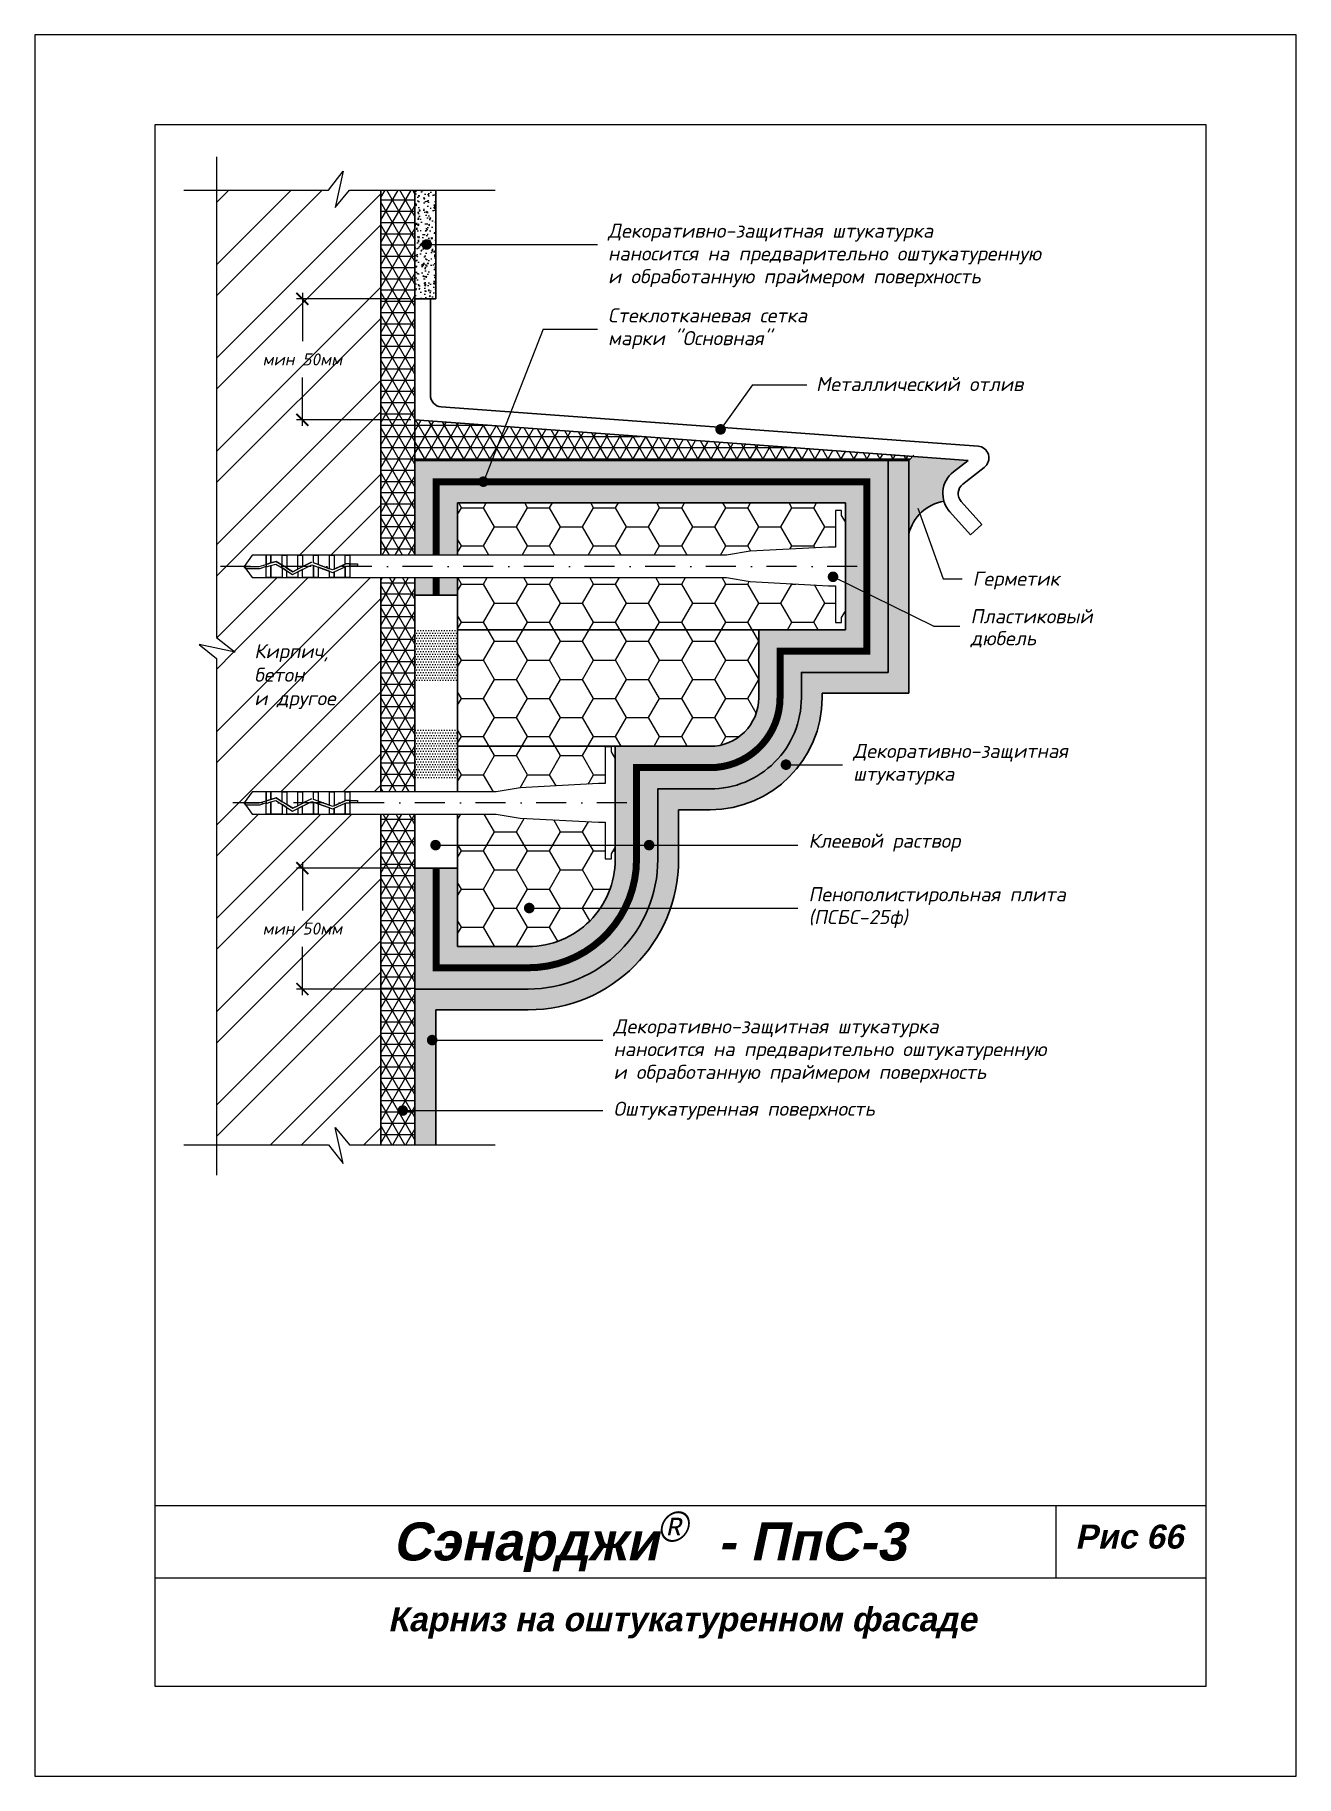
# Model space of a CAD drawing. Header units: inches. Extents: x 47 to 4151, y -1120 to 1902.
# Drawn here: x 1102.3 to 1312.3, y -418.8 to -128.8 of the extents above; entities that cross this region are included whole.
import ezdxf

# ---------------------------------------------------------------- set-up
doc = ezdxf.new("R2010")
doc.units = ezdxf.units.IN
doc.header["$LTSCALE"] = 10
doc.header["$MEASUREMENT"] = 0
doc.linetypes.add('DASHDOT', pattern=[1, 0.5, -0.25, 0, -0.25])
doc.linetypes.add('HIDDEN', pattern=[0.375, 0.25, -0.125])
doc.layers.add('dim', color=160, linetype='Continuous', lineweight=15)
doc.layers.add('Layer1', color=108, linetype='Continuous', lineweight=30)
for name, color, linetype in [('DUBEL', 142, 'Continuous'), ('hatch', 240, 'Continuous'), ('ndp', 242, 'Continuous'), ('ramka', 248, 'Continuous')]:
    doc.layers.add(name, color=color, linetype=linetype)
doc.layers.add('list', color=5, linetype='Continuous', plot=False)
doc.styles.add('ndp', font='ARIALBD.TTF', dxfattribs={"oblique": 12})
doc.styles.add('style2', font='romans.shx', dxfattribs={"oblique": 12})
doc.dimstyles.new('1', dxfattribs={"dimtxt": 2, "dimasz": 2, "dimexe": 1, "dimexo": 0.7, "dimgap": 2, "dimtad": 0, "dimtih": 1, "dimtoh": 1, "dimdec": 4, "dimzin": 0, "dimdsep": 46, "dimtxsty": 'style2', "dimblk": 'ARCHTICK', "dimcen": 1.5, "dimdle": 1, "dimadec": 0, "dimazin": 0, "dimtfac": 1, "dimtdec": 4, "dimtofl": 0, "dimtmove": 0, "dimatfit": 2, "dimldrblk": 'DOTSMALL', "dimfxl": 1, "dimtolj": 1, "dimtzin": 0, "dimarcsym": 0})
pattern_1 = [(50, (854.4345, 192.433), (2.1035444, -0.1840363), [0.219956, -2.419518]), (355, (854.4345, 192.433), (-0.406923, 2.205991), [0.175965, -1.9356146]), (100.4514, (854.6098, 192.4176), (1.696623, 2.0219534), [0.186934, -2.056274]), (46.1842, (854.4345, 193.0195), (3.129951, -0.485426), [0.329934, -3.629277]), (96.6356, (854.6953, 192.979), (2.741131, 2.856844), [0.280401, -3.08441]), (351.1842, (854.4345, 193.0195), (2.74113, 2.856846), [0.263947, -2.903422]), (21, (854.7278, 192.8728), (1.750579, -1.1807803), [0.219956, -2.419518]), (326, (854.7278, 192.8728), (0.713583, 2.126683), [0.175965, -1.9356146]), (71.4514, (854.8736, 192.7744), (2.4641624, 0.945901), [0.186934, -2.056274]), (37.5, (854.4345, 192.4329), (0.0356618, 0.97629425), [0, -1.9121526, 0, -1.964942, 0, -1.9429465]), (7.5, (854.4345, 192.4329), (0.771517, 1.1567107), [0, -1.1203103, 0, -1.8681614, 0, -0.7405192]), (327.5, (853.7805, 192.4329), (1.5655674, -0.0661478), [0, -0.7331874, 0, -2.2875445, 0, -3.0353956]), (317.5, (853.4872, 192.4329), (1.710339, 0.2935828), [0, -0.9531436, 0, -1.5191642, 0, -2.1555708])]
pattern_2 = [(0, (854.4345, 192.43293), (0.21875, 0.4375), [0, -0.4375])]
pattern_3 = [(0, (854.4345, 192.433), (0, 1.875), []), (60, (854.4345, 192.433), (-1.6237976, 0.9375), []), (120, (854.4345, 192.433), (-1.6237976, -0.9375), [])]

msp = doc.modelspace()

# ---------------------------------------------------------------- texts
at = {"layer": 'ndp', "oblique": 12}
for s, height, style, p in [('Декоративно-защитная штукатурка', 2.34619952, 'style2', (1197.76403, -162.610599)), ('наносится на предварительно оштукатуренную', 2.34619952, 'style2', (1197.76403, -166.409208)), ('и обработанную праймером поверхность', 2.34619952, 'style2', (1197.76403, -170.207816)), ('Стеклотканевая сетка', 2.34619952, 'style2', (1197.76403, -176.711224)), ('марки "Основная"', 2.34619952, 'style2', (1197.76403, -180.509833)), ('Металлический отлив', 2.34619952, 'style2', (1232.396653, -188.154426)), ('Герметик', 2.3461995, 'style2', (1258.47789, -220.552786)), ('Пластиковый ', 2.34619952, 'style2', (1258.115839, -226.82431)), ('дюбель', 2.3461995, 'style2', (1258.115839, -230.483878)), ('Кирпич,', 2.3461995, 'style2', (1138.869833, -232.642146)), ('бетон', 2.3461995, 'style2', (1138.869833, -236.558285)), ('и другое', 2.3461995, 'style2', (1138.869833, -240.474425)), ('Декоративно-защитная', 2.34619952, 'style2', (1238.585465, -249.245295)), ('штукатурка', 2.3461995, 'style2', (1238.585465, -253.043904)), ('Клеевой раствор', 2.34619952, 'style2', (1231.147332, -264.21625)), ('Пенополистирольная плита', 2.34619952, 'style2', (1231.147332, -273.123671)), ('(ПСБС-25ф)', 2.3461995, 'style2', (1231.147332, -276.922279)), ('Декоративно-защитная штукатурка', 2.34619952, 'style2', (1198.672583, -295.113427)), ('наносится на предварительно оштукатуренную', 2.34619952, 'style2', (1198.672583, -298.912036)), ('и обработанную праймером поверхность', 2.34619952, 'style2', (1198.672583, -302.710644)), ('Оштукатуренная поверхность', 2.34619952, 'style2', (1198.672583, -308.845201)), ('Сэнарджи    - ПпС-3', 6.33260053, 'ndp', (1161.916793, -382.897735)), ('Рис 66', 4, 'ndp', (1275.543503, -380.920021)), ('Карниз на оштукатуренном фасаде', 4, 'ndp', (1161.13116, -394.68848))]:
    msp.add_text(s, height=height, dxfattribs=dict(at, style=style)).set_placement(p)
at = {"layer": 'ndp', "insert": (1205.979596, -374.75865), "char_height": 5, "attachment_point": 1, "style": 'style2'}
msp.add_mtext('{\\fCentury Gothic|b0|i0|c204|p32;®}', dxfattribs=at)

# ---------------------------------------------------------------- blocks, each defined once
blk = doc.blocks.new('_ArchTick')
at = {"layer": 'DUBEL', "color": 0, "const_width": 0.15}
blk.add_lwpolyline([(-0.5, -0.5), (0.5, 0.5)], dxfattribs=at)
blk = doc.blocks.new('*D130')
at = {"layer": 'Defpoints', "color": 0}
for p in [(1165.63, -267.61), (1146.88, -287.74), (1165.63, -287.74)]:
    blk.add_point(p, dxfattribs=at)
at = {"layer": 'dim', "color": 0, "lineweight": -2}
for p, q in [((1146.88, -266.61), (1146.88, -274.66)), ((1164.93, -267.61), (1145.88, -267.61)), ((1146.88, -288.74), (1146.88, -280.68)), ((1164.93, -287.74), (1145.88, -287.74))]:
    blk.add_line(p, q, dxfattribs=at)
at = {"layer": 'dim', "color": 0, "lineweight": -2, "xscale": 2, "yscale": 2, "zscale": 2}
for p, rotation in [((1146.88, -267.61), 90), ((1146.88, -287.74), 270)]:
    blk.add_blockref('_ArchTick', p, dxfattribs=dict(at, rotation=rotation))
at = {"layer": 'dim', "color": 0, "insert": (1146.88, -277.67), "char_height": 2, "attachment_point": 5, "style": 'style2'}
blk.add_mtext('\\A1;{\\fRomanS|b0|i0|c204|p2;мин 50мм}', dxfattribs=at)
blk = doc.blocks.new('_DotSmall')
at = {"layer": 'DUBEL', "color": 0, "const_width": 0.5}
blk.add_lwpolyline([(-0.0625, 0, 1), (0.0625, 0, 1)], format="xyb", close=True, dxfattribs=at)
blk = doc.blocks.new('*D131')
at = {"layer": 'Defpoints', "color": 0}
for p in [(1165.63, -172.8), (1146.88, -192.94), (1165.63, -192.94)]:
    blk.add_point(p, dxfattribs=at)
at = {"layer": 'dim', "color": 0, "lineweight": -2}
for p, q in [((1164.93, -172.8), (1145.88, -172.8)), ((1146.88, -171.8), (1146.88, -179.86)), ((1146.88, -193.94), (1146.88, -185.88)), ((1164.93, -192.94), (1145.88, -192.94))]:
    blk.add_line(p, q, dxfattribs=at)
at = {"layer": 'dim', "color": 0, "lineweight": -2, "xscale": 2, "yscale": 2, "zscale": 2}
for p, rotation in [((1146.88, -172.8), 90), ((1146.88, -192.94), 270)]:
    blk.add_blockref('_ArchTick', p, dxfattribs=dict(at, rotation=rotation))
at = {"layer": 'dim', "color": 0, "insert": (1146.88, -182.87), "char_height": 2, "attachment_point": 5, "style": 'style2'}
blk.add_mtext('\\A1;{\\fRomanS|b0|i0|c204|p2;мин 50мм}', dxfattribs=at)

# ---------------------------------------------------------------- dimensions: what is measured, and where the dimension line sits
at = {"layer": 'dim'}
for base, p1, p2, picture, middle in [((1146.880518, -192.935178), (1165.632997, -172.800414), (1165.632997, -192.935178), '*D131', (1146.880518, -182.867796)), ((1146.880518, -287.740838), (1165.632997, -267.606074), (1165.632997, -287.740838), '*D130', (1146.880518, -277.673456))]:
    dim = msp.add_linear_dim(base=base, p1=p1, p2=p2, angle=270, text='{\\fRomanS|b0|i0|c204|p2;мин 50мм}', dimstyle='1', dxfattribs=at)
    dim.commit()
    dim.dimension.update_dxf_attribs({"geometry": picture, "text_midpoint": middle})

# ---------------------------------------------------------------- hatches: boundary and pattern name
at = {"layer": 'hatch'}
h = msp.add_hatch(dxfattribs=at)
h.set_pattern_fill('ANSI32', color=256, scale=29.327494, style=0)
h.set_pattern_definition([(45, (854.434, 192.433), (-7.77663, 7.77663), []), (45, (859.619, 192.433), (-7.77663, 7.77663), [])])
h.paths.add_polyline_path([(1159.934687, -258.606171), (1154.780228, -258.606171), (1154.001005, -258.606171), (1151.37378, -258.606171), (1148.746554, -258.606171), (1146.898552, -258.606171), (1144.271326, -258.606171), (1140.864877, -258.606171), (1138.538127, -258.606171), (1137.19542, -256.743323), (1138.538127, -254.880475), (1140.864877, -254.880475), (1141.644101, -254.880475), (1144.271326, -254.880475), (1146.898552, -254.880475), (1149.525777, -254.880475), (1152.153003, -254.880475), (1154.780228, -254.880475), (1159.934687, -254.880475), (1159.934687, -219.213452), (1154.780228, -219.213452), (1154.001005, -219.213452), (1151.37378, -219.213452), (1148.746554, -219.213452), (1146.898552, -219.213452), (1144.271326, -219.213452), (1140.864877, -219.213452), (1138.538127, -219.213452), (1137.19542, -217.350604), (1138.538127, -215.487756), (1140.864877, -215.487756), (1141.644101, -215.487756), (1144.271326, -215.487756), (1146.898552, -215.487756), (1149.525777, -215.487756), (1152.153003, -215.487756), (1154.780228, -215.487756), (1159.934687, -215.487756), (1159.934687, -154.668795), (1132.572839, -154.668795), (1132.572839, -229.193062), (1135.687513, -231.647795), (1132.572839, -230.966751), (1132.572839, -313.659614), (1159.934687, -313.659614)])
h.paths.add_polyline_path([(1138.597691, -276.164257), (1155.163345, -276.164257), (1155.163345, -279.182654), (1138.597691, -279.182654)], flags=24)
h.paths.add_polyline_path([(1138.597691, -181.358597), (1155.163345, -181.358597), (1155.163345, -184.376994), (1138.597691, -184.376994)], flags=24)
h.paths.add_polyline_path([(1138.43927, -241.718366), (1155.477147, -241.967716), (1156.225198, -238.448417), (1139.18732, -238.199067)], flags=24)
h.paths.add_polyline_path([(1138.605503, -237.02016), (1150.839258, -237.26951), (1151.587308, -233.750211), (1139.353553, -233.500861)], flags=24)
h.paths.add_polyline_path([(1138.202195, -234.040046), (1152.726287, -234.372512), (1153.723687, -229.680113), (1139.199595, -229.347647)], flags=24)
h = msp.add_hatch(dxfattribs=at)
h.set_pattern_fill('NET3', color=256, scale=15, style=0)
h.set_pattern_definition(pattern_3)
h.paths.add_polyline_path([(1165.632997, -154.668795), (1159.934687, -154.668795), (1159.934687, -215.487756), (1165.632997, -215.487756), (1165.632997, -199.690864)])
h.paths.add_polyline_path([(1165.632997, -226.618997), (1165.632997, -219.213452), (1159.934687, -219.213452), (1159.934687, -254.880475), (1165.632997, -254.880475), (1165.632997, -249.540586), (1165.632997, -239.773731)])
h.paths.add_polyline_path([(1165.632997, -258.606171), (1159.934687, -258.606171), (1159.934687, -313.659614), (1165.632997, -313.659614)])
h = msp.add_hatch(dxfattribs=at)
h.set_pattern_fill('AR-CONC', color=256, scale=0.293275, style=0)
h.set_pattern_definition(pattern_1)
h.paths.add_polyline_path([(1169.088452, -163.734604), (1168.026331, -163.734604, -1), (1167.146506, -163.734604, -1), (1168.026331, -163.734604), (1169.088452, -163.734604), (1169.088452, -154.668795), (1165.632997, -154.668795), (1165.632997, -172.800414), (1169.088452, -172.800414)])
h = msp.add_hatch(dxfattribs=at)
h.set_pattern_fill('NET3', color=256, scale=15, style=0)
h.set_pattern_definition(pattern_3)
h.paths.add_polyline_path([(1165.632997, -192.935178), (1165.632997, -199.690864), (1244.385879, -199.690864), (1247.841334, -199.690864), (1248.505285, -199.034376)])
h = msp.add_hatch(dxfattribs=at)
h.set_pattern_fill('AR-CONC', color=256, scale=0.293275, style=0)
h.set_pattern_definition(pattern_1)
h.paths.add_polyline_path([(1247.841334, -225.28), (1244.385879, -223.58044), (1244.385879, -235.010344), (1229.957208, -235.010344), (1229.957208, -239.229457, -0.4142135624), (1214.775477, -254.411188), (1206.061248, -254.411188), (1206.061248, -263.765133), (1209.516703, -263.765133), (1209.516703, -257.866643), (1214.775477, -257.866643, 0.2368190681), (1229.716982, -250.369301), (1227.838369, -250.369301, -1), (1226.958544, -250.369301, -1), (1227.838369, -250.369301), (1229.716982, -250.369301, 0.1615476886), (1233.412662, -239.229457), (1233.412662, -238.465799), (1247.841334, -238.465799)])
h.paths.add_polyline_path([(1247.841334, -199.690864), (1244.385879, -199.690864), (1244.385879, -223.58044), (1247.841334, -225.28)])
h.paths.add_polyline_path([(1209.516703, -266.174059), (1209.516703, -263.765133), (1206.061248, -263.765133), (1206.061248, -266.174059, -0.0962203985), (1204.493035, -274.247676), (1208.178406, -274.247676, 0.0823192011)])
h.paths.add_polyline_path([(1208.178406, -274.247676), (1204.493035, -274.247676, -0.3058050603), (1184.494469, -287.740838), (1165.632997, -287.740838), (1165.632997, -313.659614), (1169.088452, -313.659614), (1169.088452, -296.237432), (1168.934884, -296.237432, -1), (1168.055059, -296.237432, -1), (1168.934884, -296.237432), (1169.088452, -296.237432), (1169.088452, -291.196293), (1184.494469, -291.196293, 0.3209506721)])
h = msp.add_hatch(dxfattribs=at)
h.set_pattern_fill('DOTS', color=256, scale=7, style=0)
h.set_pattern_definition(pattern_2)
h.paths.add_polyline_path([(1206.061248, -266.174059), (1206.061248, -254.411188), (1214.775477, -254.411188, 0.4142135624), (1229.957208, -239.229457), (1229.957208, -235.010344), (1244.385879, -235.010344), (1244.385879, -199.690864), (1165.632997, -199.690864), (1165.632997, -215.487756), (1169.182297, -215.487756), (1169.182297, -203.240165), (1240.836578, -203.240165), (1240.836578, -231.461044), (1226.407907, -231.461044), (1226.407907, -239.229457, -0.4142135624), (1214.775477, -250.861887), (1202.511947, -250.861887), (1202.511947, -266.174059, -0.4142135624), (1184.494469, -284.191537), (1169.182297, -284.191537), (1169.182297, -267.606074), (1165.632997, -267.606074), (1165.632997, -287.740838), (1184.494469, -287.740838, 0.4142135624)])
h.paths.add_polyline_path([(1172.731597, -206.789465), (1237.287278, -206.789465), (1237.287278, -227.911743), (1222.858607, -227.911743), (1222.858607, -239.229457, -0.4142135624), (1214.775477, -247.312587), (1198.962647, -247.312587), (1198.962647, -266.174059, -0.4142135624), (1184.494469, -280.642237), (1172.731597, -280.642237), (1172.731597, -267.606074), (1169.182297, -267.606074), (1169.182297, -284.191537), (1184.494469, -284.191537, 0.4142135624), (1202.511947, -266.174059), (1202.511947, -250.861887), (1214.775477, -250.861887, 0.4142135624), (1226.407907, -239.229457), (1226.407907, -231.461044), (1240.836578, -231.461044), (1240.836578, -203.240165), (1169.182297, -203.240165), (1169.182297, -215.487756), (1172.731597, -215.487756)], flags=17)
h.paths.add_polyline_path([(1172.731597, -219.213452), (1169.182297, -219.213452), (1169.182297, -222.151678), (1172.731597, -222.151678)], flags=16)
h.paths.add_polyline_path([(1169.182297, -219.213452), (1165.632997, -219.213452), (1165.632997, -222.151678), (1169.182297, -222.151678)], flags=17)
msp.add_hatch(color=256, dxfattribs=at).paths.add_polyline_path([(1255.272315, -201.618627), (1257.724407, -199.712881), (1248.505285, -199.034376), (1247.841334, -199.690864), (1247.841334, -211.957132, -0.3035028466), (1253.696233, -206.506274, -0.3083413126)])
h = msp.add_hatch(dxfattribs=at)
h.set_pattern_fill('HONEY', color=256, scale=29.327494, style=0)
h.set_pattern_definition([(0, (854.4345, 192.433), (5.498905, 3.174794), [3.665937, -7.331874]), (120, (854.4345, 192.433), (-5.498905, 3.174794), [3.665937, -7.331874]), (60, (854.4345, 192.433), (1e-08, 6.349589), [-7.331874, 3.665937])])
h.paths.add_polyline_path([(1235.636705, -220.570354), (1234.500611, -220.570354), (1221.444105, -219.889009), (1217.481457, -219.213452), (1172.731597, -219.213452), (1172.731597, -222.151678), (1172.731597, -227.911743), (1222.858607, -227.911743), (1237.287278, -227.911743), (1237.287278, -224.795219), (1236.657568, -225.837389), (1236.657568, -226.679019), (1235.636705, -226.679019)])
h.paths.add_polyline_path([(1235.636705, -208.022189), (1236.657568, -208.022189), (1236.657568, -208.863819), (1237.287278, -209.905989), (1237.287278, -206.789465), (1172.731597, -206.789465), (1172.731597, -215.487756), (1217.481457, -215.487756), (1221.444105, -214.812199), (1234.500611, -214.130854), (1235.636705, -214.130854)])
h.paths.add_polyline_path([(1222.858607, -227.911743), (1172.731597, -227.911743), (1172.731597, -239.773731), (1172.731597, -247.312587), (1198.962647, -247.312587), (1214.775477, -247.312587, 0.4142135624), (1222.858607, -239.229457)])
h.paths.add_polyline_path([(1197.312074, -247.312587), (1172.731597, -247.312587), (1172.731597, -250.936556), (1172.731597, -254.880475), (1179.156825, -254.880475), (1183.119474, -254.204918), (1196.17598, -253.523573), (1197.312074, -253.523573)])
h.paths.add_polyline_path([(1198.962647, -266.174059), (1198.962647, -264.187938), (1198.332937, -265.230108), (1198.332937, -266.071738), (1197.312074, -266.071738), (1197.312074, -259.963073), (1196.17598, -259.963073), (1183.119474, -259.281728), (1179.156825, -258.606171), (1172.731597, -258.606171), (1172.731597, -264.687228), (1172.731597, -267.606074), (1172.731597, -280.642237), (1184.494469, -280.642237, 0.4142135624)])
h = msp.add_hatch(dxfattribs=at)
h.set_pattern_fill('DOTS', color=256, scale=7, style=0)
h.set_pattern_definition(pattern_2)
h.paths.add_polyline_path([(1172.731597, -227.911743), (1165.632997, -227.911743), (1165.632997, -236.412646), (1172.731597, -236.412646)])
h.paths.add_polyline_path([(1172.731597, -244.413498), (1165.632997, -244.413498), (1165.632997, -252.914402), (1172.731597, -252.914402)])

# ---------------------------------------------------------------- linework, layer by layer
at = {"layer": 'DUBEL', "linetype": 'DASHDOT'}
for p, q in [((1239.240075, -217.350604), (1132.882872, -217.350604)), ((1200.915444, -256.743323), (1132.882872, -256.743323))]:
    msp.add_line(p, q, dxfattribs=at)
at = {"layer": 'DUBEL', "linetype": 'HIDDEN', "const_width": 1.17}
msp.add_lwpolyline([(1169.182297, -215.487756), (1169.182297, -203.240165), (1240.836578, -203.240165), (1240.836578, -231.461044), (1226.407907, -231.461044), (1226.407907, -239.229457, -0.4142135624), (1214.775477, -250.861887), (1202.511947, -250.861887), (1202.511947, -266.174059, -0.4142135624), (1184.494469, -284.191537), (1169.182297, -284.191537), (1169.182297, -267.606074)], format="xyb", dxfattribs=at)
at = {"layer": 'DUBEL'}
for points in [[(1234.500611, -220.570354), (1235.636705, -220.570354), (1235.636705, -226.679019), (1236.657568, -226.679019), (1236.657568, -225.837389), (1237.287278, -224.795219), (1237.287278, -209.905989), (1236.657568, -208.863819), (1236.657568, -208.022189), (1235.636705, -208.022189), (1235.636705, -214.130854), (1234.500611, -214.130854), (1221.444105, -214.812199), (1217.481457, -215.487756), (1154.780228, -215.487756), (1154.780228, -216.935724), (1156.07063, -216.935724), (1156.07063, -217.331155), (1154.780228, -217.331155), (1154.780228, -216.935724), (1154.780228, -219.213452), (1154.001005, -219.213452), (1154.001005, -217.410304), (1154.177601, -217.331155), (1154.780228, -217.350604), (1154.780228, -216.935724), (1154.093038, -216.935724), (1154.001005, -216.976973), (1154.001005, -215.487756), (1154.780228, -215.487756), (1152.153003, -215.487756), (1152.153003, -217.805239), (1154.001005, -216.976973), (1151.889458, -217.923358), (1151.37378, -217.734295), (1151.37378, -215.487756), (1152.153003, -215.487756), (1149.525777, -215.487756), (1149.525777, -217.056758), (1151.37378, -217.734295), (1148.746554, -216.771071), (1148.746554, -215.487756), (1149.525777, -215.487756), (1146.898552, -215.487756), (1146.898552, -217.350604), (1148.421862, -216.652028), (1146.119329, -217.818186), (1146.119329, -215.487756), (1146.898552, -215.487756), (1144.271326, -215.487756), (1144.271326, -217.350604), (1144.271326, -217.622528), (1145.276171, -218.245218), (1146.119329, -217.818186), (1145.276171, -218.245218), (1143.492103, -217.139653), (1143.492103, -215.487756), (1144.271326, -215.487756), (1141.644101, -215.487756), (1141.644101, -216.774833), (1142.496759, -216.52285), (1143.492103, -217.139653), (1142.496759, -216.52285), (1141.644101, -216.774833), (1141.644101, -215.487756), (1140.864877, -215.487756), (1140.864877, -217.005113), (1141.644101, -216.774833), (1140.864877, -217.005113), (1140.864877, -215.487756), (1138.538127, -215.487756), (1137.19542, -217.350604), (1139.695802, -217.350604), (1140.864877, -217.005113), (1140.864877, -217.350604), (1139.753009, -217.746035), (1137.480439, -217.746035), (1137.19542, -217.350604), (1138.538127, -219.213452), (1140.864877, -219.213452), (1140.864877, -217.41745), (1141.644101, -217.187169), (1141.644101, -219.213452), (1141.644101, -217.350604), (1141.644101, -217.187169), (1142.438998, -216.952257), (1143.492103, -217.604854), (1143.492103, -219.213452), (1140.864877, -219.213452), (1144.271326, -219.213452), (1144.271326, -218.087729), (1143.492103, -217.604854), (1145.256683, -218.698342), (1146.119329, -218.26144), (1146.119329, -219.213452), (1144.271326, -219.213452), (1146.898552, -219.213452), (1146.898552, -217.866789), (1146.119329, -218.26144), (1148.447156, -217.082472), (1149.525777, -217.477928), (1149.525777, -219.213452), (1146.898552, -219.213452), (1148.746554, -219.213452), (1148.746554, -217.350604), (1148.746554, -217.19224), (1148.746554, -219.213452), (1151.37378, -219.213452), (1151.37378, -218.155464), (1149.525777, -217.477928), (1151.904383, -218.35), (1152.153003, -218.23857), (1152.153003, -219.213452), (1152.153003, -218.23857), (1154.001005, -217.410304), (1154.001005, -219.213452), (1151.37378, -219.213452), (1154.780228, -219.213452), (1217.481457, -219.213452), (1221.444105, -219.889009), (1234.500611, -220.570354)], [(1196.17598, -259.963073), (1197.312074, -259.963073), (1197.312074, -266.071738), (1198.332937, -266.071738), (1198.332937, -265.230108), (1198.962647, -264.187938), (1198.962647, -249.298708), (1198.332937, -248.256538), (1198.332937, -247.414908), (1197.312074, -247.414908), (1197.312074, -253.523573), (1196.17598, -253.523573), (1183.119474, -254.204918), (1179.156825, -254.880475), (1154.780228, -254.880475), (1154.780228, -256.328443), (1156.07063, -256.328443), (1156.07063, -256.723873), (1154.780228, -256.723873), (1154.780228, -256.328443), (1154.780228, -258.606171), (1154.001005, -258.606171), (1154.001005, -256.803023), (1154.177601, -256.723873), (1154.780228, -256.743323), (1154.780228, -256.328443), (1154.093038, -256.328443), (1154.001005, -256.369692), (1154.001005, -254.880475), (1154.780228, -254.880475), (1152.153003, -254.880475), (1152.153003, -257.197958), (1154.001005, -256.369692), (1151.889458, -257.316077), (1151.37378, -257.127013), (1151.37378, -254.880475), (1152.153003, -254.880475), (1149.525777, -254.880475), (1149.525777, -256.449477), (1151.37378, -257.127013), (1148.746554, -256.163789), (1148.746554, -254.880475), (1149.525777, -254.880475), (1146.898552, -254.880475), (1146.898552, -256.743323), (1148.421862, -256.044747), (1146.119329, -257.210905), (1146.119329, -254.880475), (1146.898552, -254.880475), (1144.271326, -254.880475), (1144.271326, -256.743323), (1144.271326, -257.015247), (1145.276171, -257.637937), (1146.119329, -257.210905), (1145.276171, -257.637937), (1143.492103, -256.532372), (1143.492103, -254.880475), (1144.271326, -254.880475), (1141.644101, -254.880475), (1141.644101, -256.167551), (1142.496759, -255.915569), (1143.492103, -256.532372), (1142.496759, -255.915569), (1141.644101, -256.167551), (1141.644101, -254.880475), (1140.864877, -254.880475), (1140.864877, -256.397832), (1141.644101, -256.167551), (1140.864877, -256.397832), (1140.864877, -254.880475), (1138.538127, -254.880475), (1137.19542, -256.743323), (1139.695802, -256.743323), (1140.864877, -256.397832), (1140.864877, -256.743323), (1139.753009, -257.138754), (1137.480439, -257.138754), (1137.19542, -256.743323), (1138.538127, -258.606171), (1140.864877, -258.606171), (1140.864877, -256.810168), (1141.644101, -256.579888), (1141.644101, -258.606171), (1141.644101, -256.743323), (1141.644101, -256.579888), (1142.438998, -256.344976), (1143.492103, -256.997573), (1143.492103, -258.606171), (1140.864877, -258.606171), (1144.271326, -258.606171), (1144.271326, -257.480448), (1143.492103, -256.997573), (1145.256683, -258.091061), (1146.119329, -257.654159), (1146.119329, -258.606171), (1144.271326, -258.606171), (1146.898552, -258.606171), (1146.898552, -257.259508), (1146.119329, -257.654159), (1148.447156, -256.47519), (1149.525777, -256.870647), (1149.525777, -258.606171), (1146.898552, -258.606171), (1148.746554, -258.606171), (1148.746554, -256.743323), (1148.746554, -256.584959), (1148.746554, -258.606171), (1151.37378, -258.606171), (1151.37378, -257.548183), (1149.525777, -256.870647), (1151.904383, -257.742719), (1152.153003, -257.631289), (1152.153003, -258.606171), (1152.153003, -257.631289), (1154.001005, -256.803023), (1154.001005, -258.606171), (1151.37378, -258.606171), (1154.780228, -258.606171), (1179.156825, -258.606171), (1183.119474, -259.281728), (1196.17598, -259.963073)]]:
    msp.add_lwpolyline(points, close=True, dxfattribs=at)
at = {"layer": 'DUBEL', "linetype": 'HIDDEN', "const_width": 1.17}
msp.add_lwpolyline([(1169.182297, -222.151678), (1169.182297, -219.213452)], dxfattribs=at)
at = {"layer": 'hatch'}
for points in [[(1132.572839, -149.118375), (1132.572839, -229.193062), (1135.687513, -231.647795), (1129.6865, -230.335633), (1132.572839, -232.707615), (1132.572839, -318.737392)], [(1127.168073, -154.668795), (1151.206285, -154.668795), (1153.661018, -151.554121), (1152.348856, -157.555133), (1154.720838, -154.668795), (1178.981531, -154.668795)], [(1127.168073, -313.659614), (1151.206285, -313.659614), (1153.661018, -316.774288), (1152.348856, -310.773276), (1154.720838, -313.659614), (1178.981531, -313.659614)]]:
    msp.add_lwpolyline(points, dxfattribs=at)
at = {"layer": 'Layer1'}
for p, q in [((1159.934687, -154.668795), (1159.934687, -215.487756)), ((1165.632997, -154.668795), (1165.632997, -215.487756)), ((1169.088452, -154.668795), (1169.088452, -172.800414)), ((1165.632997, -192.935178), (1165.632997, -172.800414)), ((1165.632997, -172.800414), (1169.088452, -172.800414)), ((1168.192659, -188.79917), (1168.192659, -172.800414)), ((1165.632997, -192.935178), (1165.632997, -181.184396)), ((1169.99824, -190.789697), (1259.371783, -197.301941)), ((1165.632997, -192.935178), (1257.724407, -199.712881)), ((1244.385879, -199.690864), (1247.841334, -199.690864)), ((1247.841334, -199.690864), (1248.709574, -198.832384)), ((1247.841334, -199.690864), (1247.841334, -238.465799)), ((1255.272315, -201.618627), (1257.724407, -199.712881)), ((1256.843058, -203.639676), (1260.404669, -200.871622)), ((1254.682336, -208.270353), (1258.10841, -212.074233)), ((1256.584276, -206.557316), (1260.01035, -210.361195)), ((1260.01035, -210.361195), (1258.10841, -212.074233)), ((1159.934687, -219.213452), (1159.934687, -254.880475)), ((1165.632997, -219.213452), (1165.632997, -254.908107)), ((1172.731597, -222.151678), (1172.731597, -254.908107)), ((1222.858607, -227.911743), (1172.731597, -227.911743)), ((1247.841334, -238.465799), (1233.412662, -238.465799)), ((1233.412662, -238.465799), (1233.412662, -239.229457)), ((1198.962647, -247.312587), (1172.731597, -247.312587)), ((1214.775477, -257.866643), (1209.516703, -257.866643)), ((1209.516703, -257.866643), (1209.516703, -266.174059)), ((1159.934687, -258.606171), (1159.934687, -313.659614)), ((1165.632997, -258.633803), (1165.632997, -313.659614)), ((1172.731597, -258.633803), (1172.731597, -267.606074)), ((1165.632997, -267.606074), (1172.731597, -267.606074)), ((1172.731597, -267.606074), (1172.731597, -280.642237)), ((1184.494469, -291.196293), (1169.088452, -291.196293)), ((1169.088452, -313.659614), (1169.088452, -291.196293))]:
    msp.add_line(p, q, dxfattribs=at)
for points in [[(1165.632997, -199.690864), (1244.385879, -199.690864), (1244.385879, -235.010344), (1229.957208, -235.010344), (1229.957208, -239.229457, -0.4142135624), (1214.775477, -254.411188), (1206.061248, -254.411188), (1206.061248, -266.174059, -0.4142135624), (1184.494469, -287.740838), (1165.632997, -287.740838), (1165.632997, -267.606074)], [(1172.731597, -206.789465), (1237.287278, -206.789465), (1237.287278, -227.911743), (1222.858607, -227.911743), (1222.858607, -239.229457, -0.4142135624), (1214.775477, -247.312587), (1198.962647, -247.312587), (1198.962647, -266.174059, -0.4142135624), (1184.494469, -280.642237), (1172.731597, -280.642237)]]:
    msp.add_lwpolyline(points, format="xyb", dxfattribs=at)
for points in [[(1165.632997, -199.690864), (1165.632997, -215.487756)], [(1172.731597, -215.487756), (1172.731597, -206.789465)], [(1165.632997, -219.213452), (1165.632997, -222.151678), (1172.731597, -222.151678), (1172.731597, -219.213452)]]:
    msp.add_lwpolyline(points, dxfattribs=at)
for centre, radius, start, end in [((1170.192659, -188.79917), 2, 180, 264.42149526), ((1259.177364, -199.292469), 2, 307.85405672, 84.42149526), ((1258.070363, -205.218829), 4.559662, 127.85405672, 222.00869687), ((1258.070363, -205.218829), 2, 127.85405672, 222.00869687), ((1254.845153, -213.61023), 7.196264, 99.18687157, 166.71964422), ((1214.775477, -239.229457), 18.637185, 270, 0), ((1184.494469, -266.174059), 25.022234, 270, 0)]:
    msp.add_arc(centre, radius, start, end, dxfattribs=at)
at = {"layer": 'list'}
msp.add_lwpolyline([(1102.340123, -418.822072), (1312.340123, -418.822072), (1312.340123, -128.822072), (1102.340123, -128.822072)], close=True, dxfattribs=at)
at = {"layer": 'ndp'}
for p, q in [((1167.586419, -163.734604), (1196.011197, -163.734604)), ((1186.949268, -177.835229), (1177.013344, -203.240165)), ((1186.949268, -177.835229), (1196.011197, -177.835229)), ((1221.833519, -187.099302), (1216.514156, -194.525473)), ((1221.833519, -187.099302), (1230.895448, -187.099302)), ((1249.333643, -207.650064), (1253.571809, -219.43977)), ((1251.97341, -227.312354), (1235.23243, -219.078332)), ((1253.571809, -219.43977), (1256.725056, -219.43977)), ((1251.97341, -227.312354), (1256.363006, -227.312354)), ((1227.398456, -250.369301), (1236.832632, -250.369301)), ((1169.059052, -263.765133), (1229.394499, -263.765133)), ((1184.65372, -274.247676), (1229.394499, -274.247676)), ((1168.494972, -296.237432), (1196.91975, -296.237432)), ((1163.589681, -307.971823), (1196.91975, -307.971823))]:
    msp.add_line(p, q, dxfattribs=at)
at = {"layer": 'ndp', "const_width": 0.879825}
for points in [[(1167.146506, -163.734604, -1), (1168.026331, -163.734604, -1)], [(1216.074243, -194.525473, 1), (1216.954068, -194.525473, 1)], [(1176.573432, -203.240165, -1), (1177.453257, -203.240165, -1)], [(1234.792518, -219.078332, 1), (1235.672342, -219.078332, 1)], [(1226.958544, -250.369301, 1), (1227.838369, -250.369301, 1)], [(1168.61914, -263.765133, 1), (1169.498965, -263.765133, 1)], [(1204.168337, -263.765133, 1), (1205.048162, -263.765133, 1)], [(1184.213808, -274.247676, 1), (1185.093632, -274.247676, 1)], [(1168.055059, -296.237432, -1), (1168.934884, -296.237432, -1)], [(1163.149769, -307.971823, -1), (1164.029594, -307.971823, -1)]]:
    msp.add_lwpolyline(points, format="xyb", close=True, dxfattribs=at)
at = {"layer": 'ramka'}
for p, q in [((1297.340123, -373.822072), (1122.340123, -373.822072)), ((1272.340123, -373.822072), (1272.340123, -385.822072)), ((1297.340123, -385.822072), (1122.340123, -385.822072))]:
    msp.add_line(p, q, dxfattribs=at)
msp.add_lwpolyline([(1122.340123, -403.822072), (1297.340123, -403.822072), (1297.340123, -143.822072), (1122.340123, -143.822072)], close=True, dxfattribs=at)

msp.set_redraw_order([(e.dxf.handle, doc.entitydb.next_handle()) for e in msp.query("TEXT MTEXT ATTDEF DIMENSION ARC_DIMENSION")])  # texts and dimensions are drawn at this point

doc.saveas('drawing.dxf')
